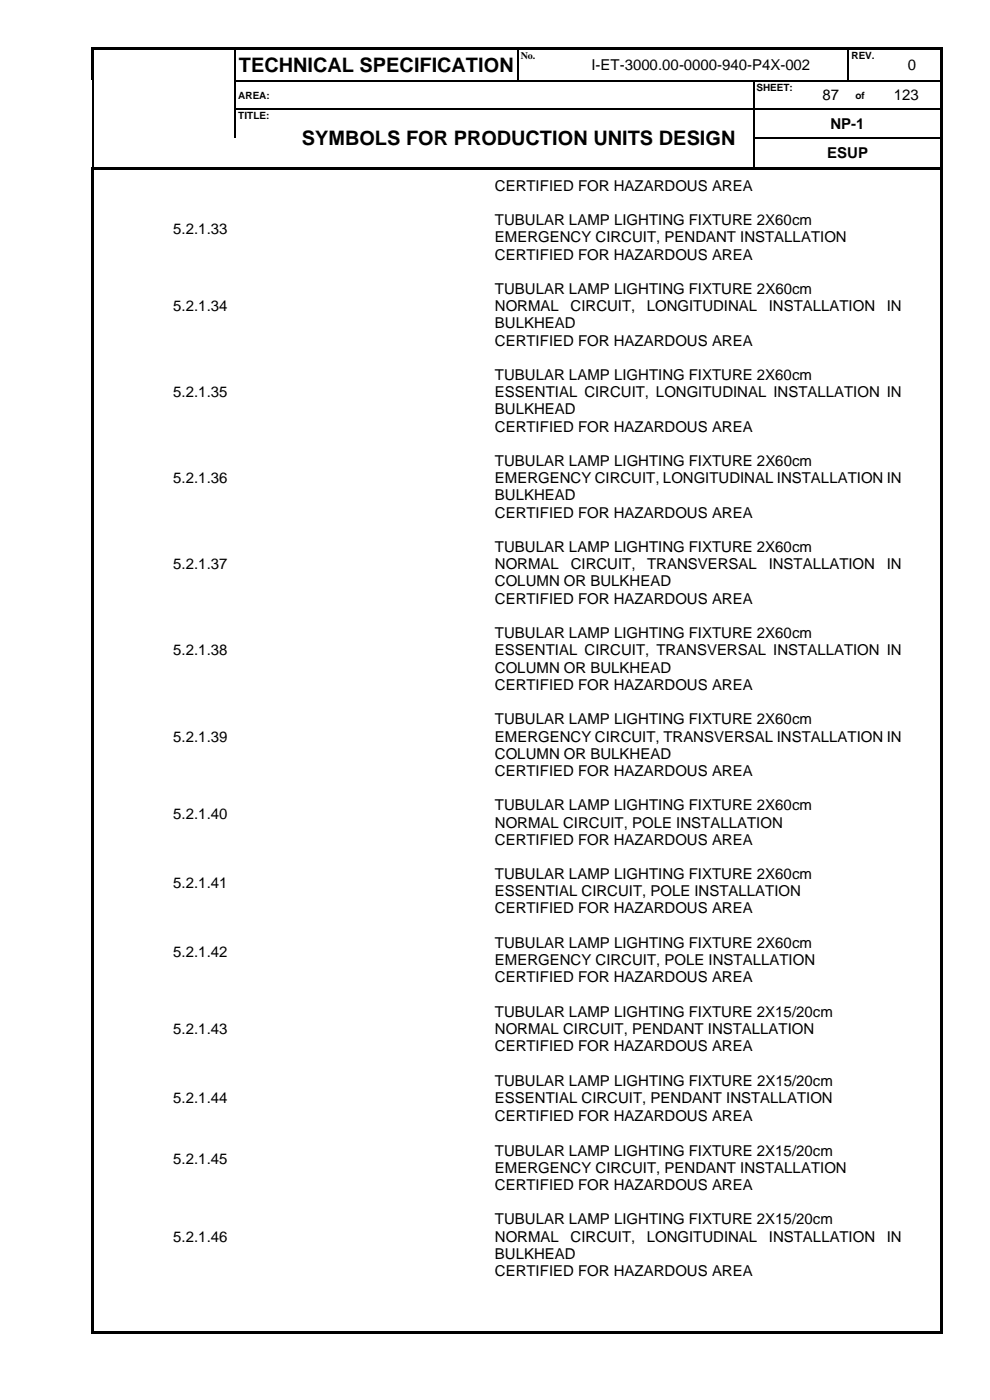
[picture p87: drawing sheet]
<svg xmlns="http://www.w3.org/2000/svg" width="210mm" height="297mm" viewBox="0 0 210 297" stroke-linecap="round" stroke-linejoin="round" font-family="sans-serif">
<defs><g id="words">
<g font-size="4.2">
<text x="50.6" y="15.3">TECHNICAL SPECIFICATION</text>
<text x="64" y="30.9">SYMBOLS FOR PRODUCTION UNITS DESIGN</text>
</g>
<g font-size="3.2">
<text x="125.5" y="14.9">I-ET-3000.00-0000-940-P4X-002</text>
<text x="192.6" y="14.9">0</text>
<text x="174.5" y="21.3">87</text>
<text x="189.6" y="21.3">123</text>
<text x="176.2" y="27.3">NP-1</text>
<text x="175.5" y="33.6">ESUP</text>
<text x="105" y="40.5">CERTIFIED FOR HAZARDOUS AREA</text>
<text x="105" y="47.8">TUBULAR LAMP LIGHTING FIXTURE 2X60cm</text>
<text x="36.8" y="49.6">5.2.1.33</text>
<text x="105" y="51.4">EMERGENCY CIRCUIT, PENDANT INSTALLATION</text>
<text x="105" y="55.1">CERTIFIED FOR HAZARDOUS AREA</text>
<text x="105" y="62.4">TUBULAR LAMP LIGHTING FIXTURE 2X60cm</text>
<text x="36.8" y="66">5.2.1.34</text>
<text x="105" y="66">NORMAL</text>
<text x="105" y="69.7">BULKHEAD</text>
<text x="121" y="66">CIRCUIT,</text>
<text x="137.2" y="66">LONGITUDINAL</text>
<text x="163.1" y="66">INSTALLATION</text>
<text x="188.1" y="66">IN</text>
<text x="105" y="73.3">CERTIFIED FOR HAZARDOUS AREA</text>
<text x="105" y="80.7">TUBULAR LAMP LIGHTING FIXTURE 2X60cm</text>
<text x="36.8" y="84.3">5.2.1.35</text>
<text x="105" y="84.3">ESSENTIAL CIRCUIT, LONGITUDINAL INSTALLATION IN</text>
<text x="105" y="87.9">BULKHEAD</text>
<text x="105" y="91.6">CERTIFIED FOR HAZARDOUS AREA</text>
<text x="105" y="98.9">TUBULAR LAMP LIGHTING FIXTURE 2X60cm</text>
<text x="36.8" y="102.5">5.2.1.36</text>
<text x="105" y="102.5">EMERGENCY CIRCUIT, LONGITUDINAL INSTALLATION IN</text>
<text x="105" y="106.2">BULKHEAD</text>
<text x="105" y="109.8">CERTIFIED FOR HAZARDOUS AREA</text>
<text x="105" y="117.2">TUBULAR LAMP LIGHTING FIXTURE 2X60cm</text>
<text x="36.8" y="120.8">5.2.1.37</text>
<text x="105" y="120.8">NORMAL</text>
<text x="105" y="124.4">COLUMN OR BULKHEAD</text>
<text x="121.1" y="120.8">CIRCUIT,</text>
<text x="137.3" y="120.8">TRANSVERSAL</text>
<text x="163.1" y="120.8">INSTALLATION</text>
<text x="188.1" y="120.8">IN</text>
<text x="105" y="128.1">CERTIFIED FOR HAZARDOUS AREA</text>
<text x="105" y="135.4">TUBULAR LAMP LIGHTING FIXTURE 2X60cm</text>
<text x="36.8" y="139">5.2.1.38</text>
<text x="105" y="139">ESSENTIAL CIRCUIT, TRANSVERSAL INSTALLATION IN</text>
<text x="105" y="142.7">COLUMN OR BULKHEAD</text>
<text x="105" y="146.4">CERTIFIED FOR HAZARDOUS AREA</text>
<text x="105" y="153.7">TUBULAR LAMP LIGHTING FIXTURE 2X60cm</text>
<text x="36.8" y="157.3">5.2.1.39</text>
<text x="105" y="157.3">EMERGENCY CIRCUIT, TRANSVERSAL INSTALLATION IN</text>
<text x="105" y="161">COLUMN OR BULKHEAD</text>
<text x="105" y="164.6">CERTIFIED FOR HAZARDOUS AREA</text>
<text x="36.8" y="173.8">5.2.1.40</text>
<text x="105" y="171.9">TUBULAR LAMP LIGHTING FIXTURE 2X60cm</text>
<text x="105" y="175.6">NORMAL CIRCUIT, POLE INSTALLATION</text>
<text x="105" y="179.2">CERTIFIED FOR HAZARDOUS AREA</text>
<text x="36.8" y="188.4">5.2.1.41</text>
<text x="105" y="186.5">TUBULAR LAMP LIGHTING FIXTURE 2X60cm</text>
<text x="105" y="190.2">ESSENTIAL CIRCUIT, POLE INSTALLATION</text>
<text x="105" y="193.8">CERTIFIED FOR HAZARDOUS AREA</text>
<text x="36.8" y="203">5.2.1.42</text>
<text x="105" y="201.2">TUBULAR LAMP LIGHTING FIXTURE 2X60cm</text>
<text x="105" y="204.8">EMERGENCY CIRCUIT, POLE INSTALLATION</text>
<text x="105" y="208.4">CERTIFIED FOR HAZARDOUS AREA</text>
<text x="105" y="215.7">TUBULAR LAMP LIGHTING FIXTURE 2X15/20cm</text>
<text x="36.8" y="219.4">5.2.1.43</text>
<text x="105" y="219.4">NORMAL CIRCUIT, PENDANT INSTALLATION</text>
<text x="105" y="223">CERTIFIED FOR HAZARDOUS AREA</text>
<text x="105" y="230.5">TUBULAR LAMP LIGHTING FIXTURE 2X15/20cm</text>
<text x="36.8" y="234.1">5.2.1.44</text>
<text x="105" y="234.1">ESSENTIAL CIRCUIT, PENDANT INSTALLATION</text>
<text x="105" y="237.8">CERTIFIED FOR HAZARDOUS AREA</text>
<text x="105" y="245.2">TUBULAR LAMP LIGHTING FIXTURE 2X15/20cm</text>
<text x="36.8" y="247">5.2.1.45</text>
<text x="105" y="248.9">EMERGENCY CIRCUIT, PENDANT INSTALLATION</text>
<text x="105" y="252.5">CERTIFIED FOR HAZARDOUS AREA</text>
<text x="36.8" y="263.4">5.2.1.46</text>
<text x="105" y="259.8">TUBULAR LAMP LIGHTING FIXTURE 2X15/20cm</text>
<text x="105" y="263.4">NORMAL</text>
<text x="121.1" y="263.4">CIRCUIT,</text>
<text x="137.2" y="263.4">LONGITUDINAL</text>
<text x="163.1" y="263.4">INSTALLATION</text>
<text x="188.1" y="263.4">IN</text>
<text x="105" y="267.1">BULKHEAD</text>
<text x="105" y="270.8">CERTIFIED FOR HAZARDOUS AREA</text>
</g>
<g font-size="2.1">
<text x="110.5" y="12.5">No.</text>
<text x="180.6" y="12.5">REV.</text>
<text x="50.6" y="20.9">AREA:</text>
<text x="160.5" y="19.3">SHEET:</text>
<text x="181.5" y="20.9">of</text>
<text x="50.6" y="25.2">TITLE:</text>
</g>
</g></defs>
<g fill="#000">
<path d="M19.3 10h.6v.5h-.6z" fill-rule="evenodd"/>
<path d="M19.3 10h.6v.5h-.6z" fill-rule="evenodd"/>
<path d="M19.3 10.5h.6v6.5h-.6z" fill-rule="evenodd"/>
<path d="M19.6 17h.3v.3h-.3z" fill-rule="evenodd"/>
<path d="M19.9 10h29.9v.5h-29.9z" fill-rule="evenodd"/>
<path d="M49.8 10.5h.2z" fill-rule="evenodd"/>
<path d="M49.8 10h.5v.5h-.5z" fill-rule="evenodd"/>
<path d="M49.8 17h.2v.3h-.2z" fill-rule="evenodd"/>
<path d="M50.3 10h59.5v.5h-59.5z" fill-rule="evenodd"/>
<path d="M109.8 10.5h.3z" fill-rule="evenodd"/>
<path d="M109.8 10h.5v.5h-.5z" fill-rule="evenodd"/>
<path d="M109.8 17h.3v.3h-.3z" fill-rule="evenodd"/>
<path d="M110.3 10h7.2v.5h-7.2z" fill-rule="evenodd"/>
<path d="M117.5 10h.5v.5h-.5z" fill-rule="evenodd"/>
<path d="M117.5 17h.2v.3h-.2z" fill-rule="evenodd"/>
<path d="M118 10h61.9v.5h-61.9z" fill-rule="evenodd"/>
<path d="M159.8 17h.3v.3h-.3z" fill-rule="evenodd"/>
<path d="M172.5 17h.3v.3h-.3z" fill-rule="evenodd"/>
<path d="M179.9 10.5h.2z" fill-rule="evenodd"/>
<path d="M179.9 10h.5v.5h-.5z" fill-rule="evenodd"/>
<path d="M179.9 17h.2v.3h-.2z" fill-rule="evenodd"/>
<path d="M180.1 17h.3v.3h-.3z" fill-rule="evenodd"/>
<path d="M180.4 10h7.1v.5h-7.1z" fill-rule="evenodd"/>
<path d="M185 17h.2v.3h-.2z" fill-rule="evenodd"/>
<path d="M187.5 10h.5v.5h-.5z" fill-rule="evenodd"/>
<path d="M187.5 17h.2v.3h-.2z" fill-rule="evenodd"/>
<path d="M188 10h11.6v.5h-11.6z" fill-rule="evenodd"/>
<path d="M199.6 10h.5v.5h-.5z" fill-rule="evenodd"/>
<path d="M199.6 10h.5v.5h-.5z" fill-rule="evenodd"/>
<path d="M199.6 10.5h.5v6.5h-.5z" fill-rule="evenodd"/>
<path d="M199.6 17h.5v.3h-.5z" fill-rule="evenodd"/>
<path d="M19.5 35.4h.5v.6h-.5z" fill-rule="evenodd"/>
<path d="M19.5 35.4h.5v.5h-.5z" fill-rule="evenodd"/>
<path d="M19.6 23h.3v.2h-.3z" fill-rule="evenodd"/>
<path d="M19.6 29.2h.3v.3h-.3z" fill-rule="evenodd"/>
<path d="M20 35.4h.5v.5h-.5z" fill-rule="evenodd"/>
<path d="M20.5 35.4h29.4v.5h-29.4z" fill-rule="evenodd"/>
<path d="M49.8 23h.2v.2h-.2z" fill-rule="evenodd"/>
<path d="M49.9 35.4h.5v.5h-.5z" fill-rule="evenodd"/>
<path d="M50.4 35.4h9.8v.5h-9.8z" fill-rule="evenodd"/>
<path d="M60.2 23h.3v.2h-.3z" fill-rule="evenodd"/>
<path d="M60.2 35.4h.6v.5h-.6z" fill-rule="evenodd"/>
<path d="M60.8 35.4h99v.5h-99z" fill-rule="evenodd"/>
<path d="M159.8 23h.3v.2h-.3z" fill-rule="evenodd"/>
<path d="M159.8 29.2h.3v.3h-.3z" fill-rule="evenodd"/>
<path d="M159.8 35.4h.6v.5h-.6z" fill-rule="evenodd"/>
<path d="M160.4 35.4h39.2v.5h-39.2z" fill-rule="evenodd"/>
<path d="M172.5 23h.3v.2h-.3z" fill-rule="evenodd"/>
<path d="M180 23h.2v.2h-.2z" fill-rule="evenodd"/>
<path d="M185 23h.2v.2h-.2z" fill-rule="evenodd"/>
<path d="M199.6 17.3h.5v5.7h-.5z" fill-rule="evenodd"/>
<path d="M199.6 23h.5v.2h-.5z" fill-rule="evenodd"/>
<path d="M199.6 23.2h.5v6h-.5z" fill-rule="evenodd"/>
<path d="M199.6 29.2h.5v.3h-.5z" fill-rule="evenodd"/>
<path d="M199.6 29.5h.5v5.9h-.5z" fill-rule="evenodd"/>
<path d="M199.6 35.4h.5v.6h-.5z" fill-rule="evenodd"/>
<path d="M19.5 36h.5v246.5h-.5z" fill-rule="evenodd"/>
<path d="M19.5 282.5h.5v.5h-.5z" fill-rule="evenodd"/>
<path d="M19.5 282.5h.5v.5h-.5z" fill-rule="evenodd"/>
<path d="M20 282.5h179.6v.5h-179.6z" fill-rule="evenodd"/>
<path d="M199.6 36h.5v246.5h-.5z" fill-rule="evenodd"/>
<path d="M199.6 282.5h.5v.5h-.5z" fill-rule="evenodd"/>
<path d="M199.6 282.5h.5v.5h-.5z" fill-rule="evenodd"/>
</g>
<g fill="none" stroke="#000" stroke-width=".25">
<path d="M19.7 17.3v5.7M49.9 10.5v6.5M49.9 17.3v5.7M50 17.1h59.8M110 10.5v6.5M110.1 17.1h7.4M117.7 17.1h42.1M160 17.3v5.7M160.1 17.1h12.4M172.8 17.1h7.1M180 10.5v6.5M180.4 17.1h4.6"/>
<path d="M185.2 17.1h2.3M187.7 17.1h11.9M19.7 23.2v6M19.7 29.5v5.9M49.9 23.2v6M50 23.1h10.2M60.5 23.1h99.3M160 23.2v6M160 29.5v5.9M160.1 23.1h12.4M160.1 29.3h39.5M172.8 23.1h7.2"/>
<path d="M180.2 23.1h4.8M185.2 23.1h14.4"/>
</g>
<use href="#words"/>
</svg>
